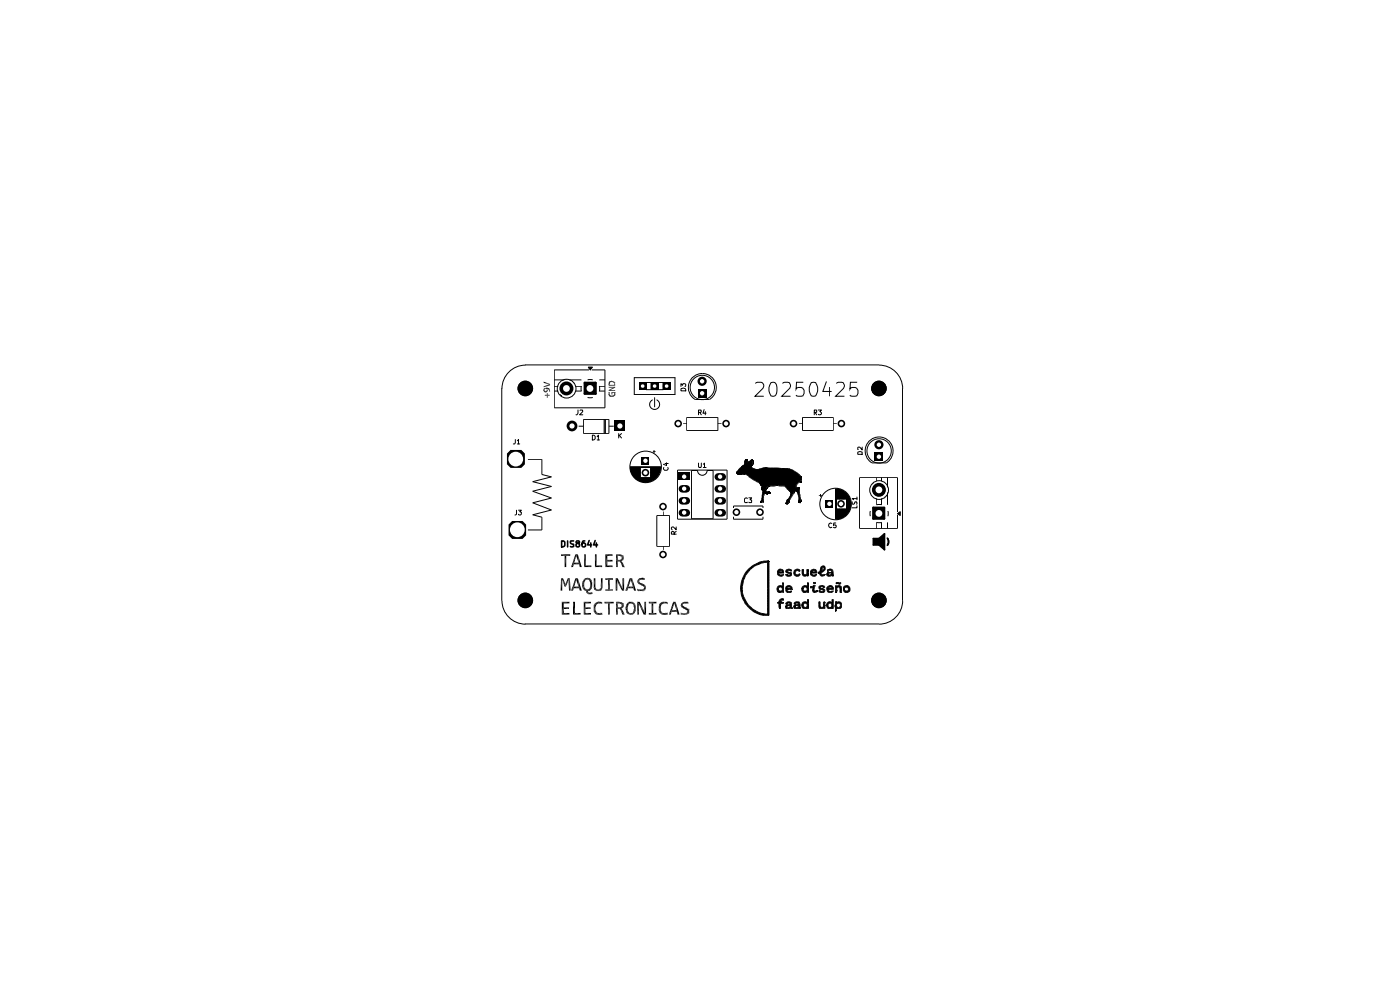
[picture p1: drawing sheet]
<svg xmlns="http://www.w3.org/2000/svg" width="297mm" height="210mm" viewBox="0 0 297 210" stroke-linecap="round" stroke-linejoin="round" font-family="sans-serif">
<g fill="none" stroke="#000" stroke-width=".21">
<path d="M111.4 77.4h75.1a5 5 0 0 1 5 5M111.5 77.4a5 5 0 0 0-5 5M124.8 77.9h.9l-.5 .6zM124.9 78.5h-7.3v8h10.7v-8h-2.8M125.2 78.5h.1M106.4 82.4v45M109.3 93.2v.7l-.1 .3h-.3M109.7 93.5l.3-.3v1M109.7 94.2h.6M112 97.4h3v3.2l2 .6-4 1 4 1-4 1 4 1.4-4 1.1 4 1.5-4 1 2 .5v2.7h-3M117.6 81.9h.8M117.6 83h.8"/>
<path d="M117.6 80.6h2.1M118.8 83.6h.1M119 83.9h.1M120.8 80.6h2.5M121.5 80.9v.1M121.7 81.2l-.1 .1M122.1 81.9h1.2M122.1 83h1.2M122.6 87v.7l-.4 .3M122.7 90.4h1.1M123 87.1l.5-.1 .1 .2-.6 .8h.6M123.3 81.9v1.1"/>
<path d="M123.8 89h5.4v2.9h-5.4zM124.7 84.3h1M124.7 80.6h1M125.7 92.3l.6 .3v.5l-.4 .2h-.2zM126.7 92.6l.2-.3v1M126.7 93.3h.5M127.1 81.9v1.1M127.1 81.9h1.2M127.1 83h1.2M127.1 80.6h1.2M128.2 89v2.9M128.3 89v2.9"/>
<path d="M128.4 89v2.9M129.2 90.4h1M131.3 92v.9M131.4 92.4l.4 .5M131.8 92l-.5 .5M133.7 99.2h6.5M133.7 99.1h6.5M133.7 99h6.5M133.8 99.3h2.1M133.8 99.5h2.1M133.8 99.4h2.1M133.8 99.6h2.1"/>
<path d="M133.8 99.7h2.1M133.8 99.8h2.1M133.8 100h2.1M133.8 99.9h2.1M134.6 80.1h8.6v3.6h-8.6zM137.1 81.1h3.6v1.6h-3.6zM138 99.3h2.2M138 99.5h2.1M138 99.4h2.2M138 99.6h2.1M138 100h2M138 99.9h2"/>
<path d="M138 99.7h2.1M138 99.8h2.1M138.1 81.1v1.6M138.4 84.8a1.06 1.06 0 0 0-.4 1.7 1.06 1.06 0 0 0 1.7 0 1.06 1.06 0 0 0-.4-1.7M138.5 95.8h.6M138.7 95.5v.7M138.9 84.3v2M140.8 99.2l-.1 .2 .3 .4h.5l.3-.4-.1-.2M141.1 98.3h.7M141.4 98.1v.6l-.7-.2M143.7 99.7h10.5v10.4h-10.5zM144.5 82.5a.59 .59 0 0 1 .6-.1 .59 .59 0 0 1 .4 .5h-1z"/>
<path d="M144.5 82v-.6l.3 .3 .1-.3h.4l.2 .2-.2 .4M144.9 89.9h.8M145.7 88.5h6.6v2.8h-6.6zM146.7 99.8h1.3a1.02 1.02 0 0 0 1 1 1.02 1.02 0 0 0 1-1h1.3v10.2h-4.6zM147.5 84.7a2.96 2.96 0 0 1-.8-4.4 2.96 2.96 0 0 1 4.5 0 2.96 2.96 0 0 1-.7 4.4h-3M148.2 87.5h.5v-.5h-.5v1M148.2 98.2l.1 1h.4l.1-1M148.4 87.5l.4 .5M149.2 98.5l.3-.3v1M149.2 99.2h.6M149.4 86.9l-.3 .8h.7M149.6 87.3v.7"/>
<path d="M152.3 89.9h.8M157.2 99.1h.1M157.2 99.1l-.9 1M157.3 99h.1M157.3 99l-.1 .1M157.4 99h.1M157.9 98.6h.1M158 98.6h.1M158 98.5h.1M158 98.3h.1M158 98.2h.1M158 98.1h.1"/>
<path d="M158 97.9h.1M158 98.6l-.4 .1-.3 .3M158 97.9l.1 .6M158 98.5v.1M158.1 98.5h.1M158.1 97.7h.1M158.1 97.6h.1M158.1 97.5h.1M158.1 97.5h.4M158.1 97.6l-.1 .3M158.1 97.5v.1M158.2 97.5h.1"/>
<path d="M158.3 97.5h.1M158.4 97.5h.1M158.5 97.5h.1M158.5 97.6h.1M158.5 97.5v.1M158.5 97.6l.1 .1M158.6 97.7h.1M158.6 97.8h.1M158.6 97.7v.6M158.6 97.9h.1M158.6 98h.1M158.6 98.1h.1"/>
<path d="M158.6 98.2h.1M158.6 98.3h.1M158.7 98.3h.1M158.8 98.2h.1M158.8 98.1h.1M158.8 98.2l-.1 .1M158.8 98.1v.1M159.2 97.7h.1M159.2 98.9h.1M159.2 99h.1M159.2 98.9l.1 .1M159.2 97.7l-.4 .4"/>
<path d="M159.2 98.9h.2M159.3 97.6h.1M159.3 98.9h.1M159.3 99h.1M159.3 97.6l-.1 .1M159.3 97.6h.3M159.3 99l.1 .1M159.4 97.6h.1M159.4 98.9h.1M159.4 99.1h.1M159.4 99.1l.9 .4h.7l1-.3 5.2 .2 .5 .1M159.5 97.6h.1"/>
<path d="M159.5 98.8h.1M159.6 97.6h.1M159.6 97.7h.1M159.6 98.7h.1M159.6 97.6v.1M159.7 97.7h.1M159.7 98.5h.1M159.7 98.6h.1M159.7 97.7v.1M159.7 98.5v.1M159.7 98.6l-.3 .3M159.7 97.8h.1"/>
<path d="M159.7 97.9h.1M159.7 98h.1M159.7 98.1h.1M159.7 98.2h.1M159.7 98.3h.1M159.7 98.4h.1M159.7 97.8v.6M159.7 98.4v.1M160.3 81.3l.4-.2h.7a.78 .78 0 0 1 .5 1.3l-1.7 1.7h1.8M162.3 99.2h.1M162.5 99.2h.1M163.6 81.2a.81 .81 0 0 1 1.1 .5 2.6 2.6 0 0 1-.3 2.3h-.8a2.38 2.38 0 0 1 0-2.8z"/>
<path d="M166 81.3a1.24 1.24 0 0 1 1.4-.1l.3 .5-.2 .7-1.7 1.7h1.9M167.4 99.5h.1M167.7 99.5h.1M167.7 99.5l1.2 .6 .9 .9M169.5 89.9h.7M170.2 88.5h6.6v2.8h-6.6zM170.4 81.1h-1.4l-.1 1.4 .4-.3h.7l.3 .2a1.18 1.18 0 0 1 0 1.6 1.24 1.24 0 0 1-1.4-.2M172.1 81.2h.9a2.38 2.38 0 0 1 0 2.8h-.9a2.38 2.38 0 0 1 0-2.8zM172.7 87.5h.5v-.4l-.5-.1v1M172.9 87.5l.3 .5M173.6 87h.7l-.4 .3 .4 .3-.1 .3h-.6M175.3 80.9l-.7 2.1h1.8"/>
<path d="M176 82.1v2M176.8 89.9h.7M177.4 81.3a1.24 1.24 0 0 1 1.5-.1l.2 .5-.1 .7-1.7 1.7h1.8M181.8 81.1h-1.4l-.1 1.4 .4-.3h.7l.4 .2a1.18 1.18 0 0 1 0 1.6 1.24 1.24 0 0 1-1.5-.2M182 95.9l.4-.1 .4 .1 .1 .5h-.9zM182.9 94.8v.6l-.5-.6-.4 .1 .1 .5M184.5 93.5a2.96 2.96 0 0 1 4.4 .4 2.96 2.96 0 0 1-.9 4.3h-3a2.96 2.96 0 0 1-.5-4.7zM191.5 82.4v45M109.6 108.2v.9l-.4 .1M110 108.2h.6l-.3 .4h.3v.5l-.2 .1-.4-.1M133.8 100.1h2.1M133.9 100.1h2"/>
<path d="M133.9 100.2h2M134 100.4h1.9M134 100.3h1.9M134 100.5h1.9M134.1 100.6h1.8M134.2 100.7h1.7M134.3 100.8h1.6M134.3 100.9h1.6M134.3 101h1.6M134.4 101.1h1.5M134.5 101.2h1.4M134.6 101.3h4.7"/>
<path d="M134.7 101.4h4.5M134.8 101.5h4.3M134.9 101.6h4.1M135 101.7h3.9M135.2 101.7h3.5M135.3 101.8h3.3M135.4 101.9h3M135.6 102h2.7M135.8 102.1h2.3M136 102.2h1.9M136.3 102.3h1.3M138 100.1h2"/>
<path d="M138 100.4h1.8M138 100.3h1.9M138 100.2h1.9M138 100.8h1.7M138 100.9h1.6M138 101h1.5M138 101.1h1.4M138 101.2h1.4M138 101.2h1.3M138 100.5h1.8M138 100.6h1.8M138 100.7h1.7"/>
<path d="M139.3 109.4h2.7v6.5h-2.7zM140.7 108.5v.9M140.7 115.9v.7M143 113.3l-.1-.5-.2-.1-.3 .2v.4h1M143.4 111.8v.6l-.5-.6h-.3l-.2 .1 .2 .5M143.4 112.7l-.4 .4M155.6 107.8v-.5h6.3v.5M155.6 109.6v.5h6.3v-.5M156.3 100.4h.1M156.3 100.3h.1M156.3 100.2h.1M156.3 100.1h.1"/>
<path d="M156.3 100.2v.1M156.3 100.4l.1 .1M156.3 100.1v.1M156.3 100.3v.1M156.4 100.5h.1M156.4 100.1h.1M156.4 100.6h.1M156.4 100.6h.2M156.4 100.5v.1M156.5 100.6h.1M156.6 100.6h.1M156.6 100.6l1.9 .1"/>
<path d="M158.5 100.7h.1M158.5 100.7l.5 .5 2 1.2M158.5 105.8l-.2-.2-.4 .3 .1 .6h.5M158.9 105.6h.5l-.3 .4 .3 .1v.4h-.5M161 102.4h.1M161 102.4l.2 .1M161.2 102.6h.1M161.2 102.5h.1M161.2 102.6l.1 .2M161.2 102.5v.1M161.3 102.8h.1M161.3 102.7h.1"/>
<path d="M161.4 106.6h.1M161.4 106.5h.1M161.4 106.4h.1M161.4 106.3h.1M161.4 102.8h.1M161.4 106.3v.3M161.4 102.8v.1M161.4 106.2h.1M161.4 102.9h.1M161.4 106.2v.1M161.4 102.9h.2M161.5 106.6h.1"/>
<path d="M161.5 106.2h.1M161.5 103.8h.1M161.5 103.7h.1M161.5 103.6h.1M161.5 103.5h.1M161.5 103.4h.1M161.5 102.9h.1M161.6 106.5h.1M161.6 106.1h.1M161.6 103.9h.1M161.6 103.8h.1M161.6 103.4h.1"/>
<path d="M161.6 103.3h.1M161.6 102.9h.1M161.6 103.4l-.1 .4M161.6 103.8l.1 .1M161.6 106.5l-.1 .1M161.6 102.9l.1 .1M161.7 106.5h.1M161.7 104h.1M161.7 103.9h.1M161.7 103.2h.1M161.7 103.1h.1M161.7 103h.1"/>
<path d="M161.7 103.2l-.1 .2M161.7 103.1v.1M161.7 103.9v.1M161.8 104.5h.1M161.8 104.1h.1M161.8 104h.1M161.8 103.1h.1M161.8 103h.1M161.8 104.5l-.3 1.7M161.8 103v.1M161.8 104v.1M161.9 106.5h.1"/>
<path d="M161.9 104.4h.1M161.9 104.3h.1M161.9 104.2h.1M161.9 104.1h.1M161.9 104.1l-.1 .4M161.9 106.1h.1M161.9 106.2h.1M161.9 106.3h.1M161.9 106.4h.1M162 105.3h.1M162 105.4h.1M162 105.5h.1"/>
<path d="M162.2 104.6h.1M162.2 104.6l-.3 1v.9h-.3M162.2 104.6h.2M162.3 104.6h.1M162.3 104.5h.1M162.3 104.5v.1M162.4 104.6h.1M162.4 104.6l.1 .1M162.5 103.9h.1M162.5 104h.1M162.5 104.1h.1M162.5 104.7h.1"/>
<path d="M162.5 103.9v.4h.6M162.5 104.7l.3 .1M162.6 103.7h.1M162.6 103.8h.1M162.6 104.8h.1M162.6 103.8l-.1 .1M162.7 103.5h.1M162.7 103.6h.1M162.7 104.8h.1M162.7 103.6l-.1 .2M162.8 103.4h.1M162.8 104.8h.1"/>
<path d="M162.8 103.4l-.1 .2M162.9 103.4h.1M162.9 104.7h.1M163 103.3h.1M163 104.3h.1M163 104.7h.1M163 103.3l-.1 .1M163 118.9h.1M163 103.2h.1M163 104.6h.1M163 104.6v.1M163 104.7l-.2 .1"/>
<path d="M163 103.2h.2M163 103.2v.1M163.1 119.1h.1M163.1 103.2h.1M163.1 104.3h.1M163.1 104.4h.1M163.1 104.6h.1M163.1 104.3v.1M163.1 104.4h.2M163.2 103.2h.1M163.2 104.4h.1M163.2 104.6h.1"/>
<path d="M163.3 103.1h.1M163.3 104.4h.1M163.3 104.6h.1M163.3 103.1h3.2l.9 .9M163.3 103.1l-.1 .1M163.3 104.4l.2 .2h-.5M163.4 104.5h.1M163.4 104.6h.1M163.5 103.1h.1M163.5 104.5h.1M164.6 103h.1M164.7 103h.1"/>
<path d="M164.8 103h.1M164.9 103h.1M166.7 106.8h.1M166.7 106.7h.1M166.8 106.8h.1M166.8 106.7h.1M166.8 106.6h.1M166.8 106.6v.1M166.8 106.7l-.1 .1M166.8 106.8l.1 .1M166.9 106.9h.1M166.9 106.5h.1"/>
<path d="M166.9 106.4h.1M166.9 106.4l-.1 .2M166.9 106.3h.1M166.9 106.2h.1M166.9 106.1h.1M166.9 106.1v.3M167 106.8h.1M167 106.1h.1M167 106h.1M167 106v.1M167 106.8l-.1 .1M167.1 106.8h.1"/>
<path d="M167.1 106h.1M167.1 105.9h.1M167.1 105.9v.1M167.2 106.7h.1M167.2 105.9h.1M167.2 106.7l-.2 .1M167.4 106.6h.1M167.4 104h.1M167.4 106.6l-.2 .1M167.4 104l.1 .2M167.4 106.4h.1M167.4 104.1h.1"/>
<path d="M167.5 106.1h.1M167.5 106.2h.1M167.5 106.3h.1M167.5 104.2h.1M167.5 106.3l-.1 .3M167.6 104.3h.1M167.6 104.2h.1M167.6 104.3l.2 .2M167.6 104.2v.1M167.7 105.1h.1M167.7 105h.1M167.7 104.5h.1"/>
<path d="M167.7 104.4h.1M167.7 105.1l-.5 .8M167.8 104.8h.1M167.8 104.7h.1M167.8 104.6h.1M167.8 104.5h.1M167.8 104.5l-.1 .6M168.4 104.1h.1M168.4 104.2h.1M168.4 104.1v.1M168.4 104.1l.5 .1M168.5 104.1h.1"/>
<path d="M168.5 104.2h.1M168.5 104.3h.1M168.5 104.4h.1M168.5 104.5h.1M168.5 104.5l-.9 1.3-.1 .5M168.5 104.2v.3M168.8 104.2h.1M168.9 103.3h.1M168.9 104.2h.1M168.9 104.2l.1 .1M169 102.9h.1M169 104.3h.1"/>
<path d="M169.1 104.4h.1M169.1 104.3h.1M169.1 104.3v.1M169.1 103.4h.1M169.1 104.5h.1M169.1 104.4v.1M169.2 103.5h.1M169.2 104.5h.1M169.2 104.5l.3 1-.1 .7M169.2 103.5h.4M169.3 103.5h.1M169.4 103.5h.1"/>
<path d="M169.4 106.6h.1M169.4 106.5h.1M169.4 106.4h.1M169.4 106.3h.1M169.4 106.2h.1M169.4 106.2v.4M169.4 106.6h.2M169.5 103.5h.1M169.5 106.6h.1M169.5 106.2h.1M169.5 106.1h.1M169.5 106h.1"/>
<path d="M169.5 105.9h.1M169.6 103.5h.1M169.6 103.6h.1M169.6 103.7h.1M169.6 106.6h.1M169.6 103.7l.2 2.2M169.6 103.5v.2M169.7 102.3h.1M169.8 101h.1M169.8 102.3h.1M169.8 105.9h.1M169.8 106.3h.1"/>
<path d="M169.8 106.4h.1M169.8 106.5h.1M169.8 101l.1 .1M169.8 106.3v.4l-.2-.1M169.8 105.9l.1 .4M169.9 101.1h.1M169.9 101.2h.1M169.9 102.1h.1M169.9 102.2h.1M169.9 102.3h.1M169.9 106.1h.1M169.9 106.2h.1"/>
<path d="M169.9 106.3h.1M169.9 101.2v1.1M169.9 102.3h-.5l-.5 .7v.4l.3 .1M169.9 101.1v.1M170 101.3h.1M170 101.5h.1M170 101.6h.1M170 101.7h.1M170 101.8h.1M173.7 105h.7M174.1 104.8v.6M176.5 111a.47 .47 0 0 0-.7 .4 .47 .47 0 0 0 .7 .5"/>
<path d="M177.3 103.7v6.4M177.3 110.9h-.4l-.1 .5h.5l.1 .4-.2 .1h-.4M177.4 103.7v6.4M177.5 103.7v2.2M177.5 107.9v2.2M177.6 103.7v2.2M177.6 107.9v2.2M177.7 103.7v2.2M177.7 107.9v2.2M177.8 103.7v2.2M177.8 107.9v2.2M177.9 103.8v2.1"/>
<path d="M177.9 107.9v2.2M177.9 107.9v2.1M178 103.8v2.1M178 107.9v2.1M178.1 103.8v2.1M178.1 107.9v2.1M178.2 103.9v2M178.2 107.9v2.1M178.3 103.9v2M178.3 107.9v2.1M178.4 103.9v2M178.4 107.9v2.1"/>
<path d="M178.5 103.9v2M178.5 107.9v2.1M178.5 107.9v2M178.6 103.9v2M178.6 107.9v2M178.7 104v1.9M178.7 107.9v1.9M178.8 104v1.9M178.8 107.9v1.9M178.9 104.1v1.8M178.9 107.9v1.8M179 104.2v1.7"/>
<path d="M179 107.9v1.8M179 107.9v1.7M179.1 104.3v1.6M179.1 107.9v1.6M179.2 104.4v1.5M179.2 107.9v1.6M179.3 104.4v1.5M179.3 107.9v1.6M179.4 104.5v1.4M179.4 107.9v1.5M179.5 104.5v1.4M179.5 107.9v1.4"/>
<path d="M179.6 104.6v4.6M179.6 104.7v4.4M179.7 104.8v4.2M179.8 105v3.9M179.9 105v3.8M180 105.1v3.6M180.1 105.3v3.3M180.1 105.4v3M180.2 105.6v2.7M180.3 105.9v2.1M180.4 106.2v1.6M180.5 106.5v.8"/>
<path d="M180.8 106.4l.1 .6 .4-.2 .1-.4h.3v.6M181.8 107.3v.4h-1M181.8 105.8h-1l.2 .2M181.8 105.4v.6M184.6 108.4v1.1M185 102.7h.1M185.2 102.4l.1 .1M185.9 110.8h1.1M186 107.1h1M186 101.3v.8M186 105.7v1.4M186 110.8v1.3"/>
<path d="M187 101.3v.8M187 105.7v1.4M187 110.8v1.3M187.7 105.4h.1M187.9 105.1h.1M188.3 101.3v2.1M188.3 104.5v2.6M188.3 110.8v1.3M188.4 108.4v1.1M190.4 108.9h.1M190.4 108.6v-7.3h-8v10.8h8v-2.9M190.4 108.9l.6-.4v.9z"/>
<path d="M106.5 127.4a5 5 0 0 0 5 5M127.8 122.7v2.1M134.6 127.9v2.1M157.1 124.7h.4M157.5 125.9h.1M157.5 125.9a6 6 0 0 1 2.5-5.8l1.5-.7 1.3-.1v11M157.5 125.9a5.6 5.6 0 0 0 5.3 4.4M158.9 120.6a5.4 5.4 0 0 1 3.8-1.6h.4v11.5a5.8 5.8 0 0 1-5.5-3.5 5.8 5.8 0 0 1 1.3-6.4zM162.7 130.3h.1M162.8 130.3h.1M162.8 130.2h.1M164.8 124.9h.4"/>
<path d="M164.9 121.3h1.1M165.2 121.3h.1M165.2 124.7l.6-.2 .2 .4-.1 .3-.1 .2h-.5zM165.2 125.7h.1M165.2 121.1h.1M165.2 120.8h.1M165.2 120.8h.8l.3 .3v.5M165.2 121.1v.2M165.2 120.8l-.3 .4v.5a.7 .7 0 0 0 .6 .5 .7 .7 0 0 0 .7-.3h-.8M165.2 121.1l.5-.1 .3 .2M165.3 129.1h.1M165.3 125.4h.1"/>
<path d="M165.4 121.9h.1M165.6 127.7h.1M165.6 121.3h.1M165.6 127.7h.7l-.1 .2M165.7 127.7h.1M165.8 124.3h.1M165.8 124.3a.78 .78 0 0 0-1 .4 .78 .78 0 0 0 .4 1M165.8 124.3l.1 .1M165.9 124.4h.1M166 125.5h.1M166 123.7h.1M166 121.3h.1"/>
<path d="M166 121.2h.1M166 123.7h.3v2l-.3-.1v-.1l-.3 .2h-.5M166 121.2v.1M166 123.7l-.1 .7M166.1 121.9h.1M166.2 127.9h.1M166.2 123.7h.1M166.2 127.9l-.6 .1v1.1h-.3M166.3 127.1h.1M166.3 121.5h.1M166.3 121.6h.1M166.3 127.1l-.2-.1a.74 .74 0 0 0-.9 .7h-.3v.2l.3 .1 .1 1.1"/>
<path d="M166.3 127.1v.2h-.5l-.2 .1v.3M166.3 121.6h-1.1l.2 .3M166.6 128.7l.3 .4M166.6 128.7h.3M166.7 124.8h.1M166.7 128h.1M166.7 121.8h.1M166.7 128l.2 .2M166.7 124.8h1.1l-.3-.3h-.4l-.2 .3M166.7 121.8h.2M166.9 129.1h.1M166.9 128.3h.1"/>
<path d="M166.9 128.2h.1M166.9 128.3l-.3 .4M166.9 124.8h.1M166.9 127.7h.1M166.9 121.8h.1M166.9 121.5h.1M166.9 127.7h.8M166.9 121.5l.8 .2-.2 .3-.5-.1M166.9 127.7l-.2 .3M166.9 121.8l.1 .1M167 128h.1M167 121.1h.1"/>
<path d="M167 121.9h.1M167 128l-.1 .2M167.1 125.7h.1M167.1 127.9h.1M167.1 127.9h.4l.1 .3M167.1 127.9l-.1 .1M167.2 128.5h.1M167.2 128.5l-.3 .1v.2l.3 .1 .2-.1M167.2 128.5h.4l-.2 .3M167.4 128.8h.1M167.5 121.1h.1M167.5 121.1h.5a.61 .61 0 0 0-.8-.4 .61 .61 0 0 0-.4 .7l.1 .1"/>
<path d="M167.5 121.1h-.5v.2l.7 .1 .3 .2M167.6 128.9h.1M167.6 128.2h.1M167.6 121.9h.1M167.6 128.9l-.2 .2h-.5M167.6 128.2l-.7 .1M167.7 127.7h.1M167.7 128.9h.1M167.7 127.7l.3 .3v.8M167.7 128.9l.1 .2h.2M167.9 125.4h.1M167.9 121.6h.1"/>
<path d="M167.9 125.4l.1 .1-.4 .2h-.5M168 128.8h.1M168 129.1h.1M168 121.6h.1M168 121.8h.1M168 128.8v.1M168 121.6v.4l-.5 .2h-.5l-.3-.4M168 125h.1M168 128.9h.1M168 125h-1.1l.4 .5 .6-.1M168 125a.71 .71 0 0 0-.4-.8 .71 .71 0 0 0-.9 .4v.7l.4 .4M168 128.9v.2"/>
<path d="M168.4 128.7h.3M168.5 128.1h.1M168.5 128.1v-.2a.86 .86 0 0 1 1.2-.1l.1 1.3-.3-.1M168.5 128.1l.1 .1 .3-.3h.3l.2 .3M168.6 128.3h.1M168.6 128.3l-.2 .3 .1 .5 1-.1M168.7 128.8h.1M168.7 128.6h.1M168.7 128.1h.1M168.7 128.6l.7-.1-.3 .4-.4-.1M168.7 128.6v.2M169.3 129h.1"/>
<path d="M169.4 128.2h.1M169.4 128.2l-.8 .1M169.5 129h.1M169.6 121.7h.1M169.6 121.7l.1 .1M169.7 121.1h.1M169.7 121.8h.1M169.7 121.1v-.2l-.5-.2-.7 .3a.81 .81 0 0 0 .4 1.2h.5l.3-.2v-.2M169.7 121.1h-.7l-.3 .1 .1 .6 .3 .2 .5-.3M169.7 128.8h.1M170.1 124.9h.1M170.1 124.9l.1 .5 .3 .3"/>
<path d="M170.1 128.3h.3M170.1 124.9h.3M170.4 124.9h.1M170.4 124.7l.6-.2 .3 .4-.1 .3-.2 .2h-.4l-.2-.2zM170.5 129.1h.1M170.5 121.7h.1M170.5 122.2h.1M170.5 125.7h.1M170.5 129.1h.5M170.5 121.7v-.9h-.3v1.2l.5 .2 .5-.1M170.5 121.7l.1 .2h.4l.2-.2M171 129.1h.1"/>
<path d="M171.1 124.3h.1M171.1 124.3a.72 .72 0 0 0-1 .6M171.2 128.2h.1M171.2 127.7h.1M171.2 121.7h.1M171.2 127.7a.74 .74 0 0 0-1 .1 .85 .85 0 0 0 .3 1.3M171.2 127.7l.1-.6h.2v2h-.2v-.3l-.3 .3M171.2 121.7v-.9h.3v1.4h-.3v-.2M171.2 127.7v.1M171.3 129h.1M171.3 127.5h.1M171.3 122.2h.1"/>
<path d="M171.3 125.5h.1M171.3 123.7h.1M171.3 123.7h.2v2l-.2-.1v-.1l-.4 .2h-.4M171.3 123.7v.7l-.2-.1M171.4 123.7h.1M171.9 124.7h.1M171.9 124.4h.1M171.9 124.7h.5M171.9 121.3l1.1-.1-.4-.2-.4 .3M171.9 124.4v.3M172 124.4h.1M172.2 121.6h.1"/>
<path d="M172.2 121.3h.1M172.2 121.6h1.1a.7 .7 0 0 0-.5-.9 .7 .7 0 0 0-.9 .5l.1 .8a.78 .78 0 0 0 1.2 0l-.1-.1M172.2 121.6l.2 .3M172.3 121.3h.1M172.4 121.9h.1M172.4 125.3h.1M172.4 121.9h.6M172.4 125.3l.1 .3h.2M172.4 124.7h.1M172.4 124.7v.6M172.5 124.3h.1M172.6 123.5h.1"/>
<path d="M172.6 123.5v.3l.4-.1-.1-.2M172.6 123.5h.3M172.7 125.6h.1M172.9 124.3h.1M172.9 123.5h.1M172.9 123.8h.1M172.9 124.3l-.2 1h.5M172.9 124.3l-.3-.1-.2 .2h-.5M173 121.9h.1M173 121.1h.1M173.1 121.9h.1M173.2 125.3h.1"/>
<path d="M173.3 125.3h.1M173.3 125.3l.1 .1M173.4 125.4h.1M173.4 125.5h.1M173.4 125.5l-.5 .2-.2-.1M173.4 125.4v.1M173.5 121.6h.1M173.6 121.6h.1M173.7 125.3h.1M173.7 127.7h.3v.8l.2 .3h.4v-.8l.1-.3h.3v1.4h-.3v-.3l-.2 .3-.7-.1zM173.8 121.6h.1M173.8 121.6h-.2"/>
<path d="M173.9 127.7h.1M173.9 121.6h.1M173.9 121.6a.59 .59 0 0 0 .3 .6 .59 .59 0 0 0 .7-.1M174 121.1h.1M174 121.1h.3M174.1 124.8h.1M174.1 125.4h.1M174.1 120.8h.1M174.1 124.8l.3 .1M174.1 120.8l-.1 .4-.5 .4M174.1 120.8l.1-.6 .6-.2a.83 .83 0 0 1 .1 .9 .83 .83 0 0 1-.7 .5l.1 .5h.7M174.3 121.4h.1"/>
<path d="M174.3 121.1h.1M174.4 124.9h.1M174.4 120.7h.1M174.4 124.9a.44 .44 0 0 1 .6 .2 .44 .44 0 0 1-.4 .6h-.5l-.4-.4M174.4 120.7l-.1 .4M174.6 128.7h.1M174.6 128.2h.1M174.6 124.6h.1M174.6 120.3h.1M174.6 124.6h.4a.67 .67 0 0 0-.7-.4 .67 .67 0 0 0-.6 .5l.1 .2 .9 .3-.1 .3-.9-.2M174.6 124.6l-.4-.2-.1 .1v.3M174.6 120.3l.2 .3-.5 .5"/>
<path d="M174.6 120.3l-.2 .2v.2M174.7 129h.1M174.7 127.7h.1M174.9 120.1h.1M174.9 122.1h.1M175 127.7h.1M175 128.4h.1M175 121.9h.1M175 121.9l-.1 .2M175.3 128.3h.4M175.4 124.8h.1M175.4 121.8h.1"/>
<path d="M175.4 124.8h1.1M175.4 121.8h.3M175.5 121.6h.1M175.5 121.6v.6h.7M175.6 121.2h.1M175.7 124.8h.1M175.7 128.2a.47 .47 0 0 1 .7-.1 .47 .47 0 0 1-.1 .7h-.6zM175.7 125.1h.1M175.7 129.1h.1M175.7 121.9h.1M175.7 121.7h.1M175.7 121.1h.1"/>
<path d="M175.7 129.1l-.4-.6a.77 .77 0 0 1 .4-.8 .77 .77 0 0 1 .8 0v-.6h.3v2h-.3v-.3l-.2 .3M175.7 129.1h.6M175.7 124.8l.3-.3h.3l.2 .3M175.7 121.1l-.2 .1a.64 .64 0 0 1 .7-.5 .64 .64 0 0 1 .6 .6v.7M175.7 121.1l.5-.1 .2 .1v.3h-.7l-.2 .2M175.7 121.6h.7l-.2 .4h-.4zM176.1 128.8h.1M176.1 124.8h.1M176.2 122.2h.1M176.3 129.1h.1M176.3 128.8h.1M176.4 127.7h.1"/>
<path d="M176.4 124.8h.1M176.4 122.1h.1M176.4 122h.1M176.4 122.1l.2 .1 .2-.1M176.4 122l-.2 .2M176.4 122v.1M176.4 127.7v.1M176.5 129h.1M176.5 128.4h.1M176.5 127.5h.1M176.5 124.8h.1M176.7 125.4h.1"/>
<path d="M176.8 124.7h.1M176.8 122h.1M176.8 124.7v.3h-1.1v.3l.3 .2 .7-.1M176.8 124.7l-.2-.3-.3-.2-.9 .4 .2 .9 .8 .2 .3-.3M176.8 122v.1M176.8 122.1h.1M177.2 129.6h.1M177.2 125.6h.1M177.2 128.3v-.6h.2v.2a.63 .63 0 0 1 1.1 .1v.8M177.2 128.3h.2M177.2 128.3v1.3M177.3 127.7h.1"/>
<path d="M177.3 124.3h.1M177.4 127.7h.1M177.4 123.8h.1M177.4 125.7h.1M177.4 124.3h.1M177.4 128.2a.49 .49 0 0 1 .8-.1 .49 .49 0 0 1-.1 .7h-.4l-.3-.3zM177.4 124.3h-.2v1.3M177.4 124.3l.1 .2M177.5 123.8h.1M177.5 125.2h.1M177.6 124.5h.1M177.6 124.5l-.1 1.1h-.3"/>
<path d="M177.6 124.5h.3l.2 .2M177.7 128.8h.1M177.7 123.5h.1M177.7 124.3h.1M177.7 124.3l.3-.1 .5 .3M177.7 124.3l-.2 .1M177.9 123.6h.1M177.9 123.6h.5v.2l-.2 .1-.4-.1-.1-.1-.2 .1M177.9 123.6l-.4-.1-.1 .3M178.1 123.7h.1M178.1 124.7h.1M178.4 125.7h.1"/>
<path d="M178.5 124.5h.1M178.5 124.5v1.2h-.3l-.1-1M178.5 128.8h.1M178.5 125.1h.1M178.5 128.8l-.2 .3h-.7l-.2-.2v.7h-.2M178.9 124.9h.1M178.9 124.9h.3M179.4 125.7h.1M179.6 124.5h.1M179.6 124.5l-.4 .2v.5l.6 .2 .3-.5M179.6 124.5l.5 .4M180.1 124.9h.1"/>
<path d="M180.2 125.4h.1M191.5 127.4a5 5 0 0 1-5 5h-75.1"/>
<circle cx="120.2" cy="82.4" r="1.99"/>
<circle cx="137" cy="99" r="3.3"/>
<circle cx="149" cy="82.2" r="2.58"/>
<circle cx="186.5" cy="95.7" r="2.58"/>
<circle cx="177.3" cy="106.9" r="3.3"/>
<circle cx="186.5" cy="103.9" r="1.99"/>
<circle cx="170.8" cy="128.4" r=".46"/>
<circle cx="179.6" cy="125" r=".77"/>
</g>
<g fill="#000">
<path d="M124.8 77.9h.9l-.5 .6zM115.3 82.5l.1-.1zM115.3 82.7l.1 .1zM115.5 82.3l-.2 .3zM115.5 82.3l-.2 .4zM115.3 81l1.4 .5-1.4-.3zM115.3 82l1.2-.4zM115.3 82.9l.1 .1zM115.3 82.7h.1zM115.5 82.3l-.1 .1zM115.3 82.7l.1 .3zM115.4 82.8v.2z"/>
<path d="M115.5 82.6l-.2 .1zM115.4 83.1l.2 .1zM115.4 83l.2 .2zM115.5 82.3v.3zM115.5 82.3l.2 .2zM115.8 82.3l.2-.1zM115.8 82.3h.5zM115.4 83l.4 .2zM115.4 83l.1-.1 .3 .3zM115.5 82.9l.3 .3zM115.6 83l.2 .2zM115.5 82.3l.3 .2z"/>
<path d="M115.7 83l.1 .2zM115.8 83v.2zM115.5 82.3l.4 .2zM115.5 82.3h.8l-.4 .2zM115.9 82.5l.4-.2zM116 83.4h.2v.4zM115.6 83.8l.4 .1h-.4zM116 83.4l.2 .4h-.2zM115.6 83.8h.4v.1zM116 83.8h.2v.1zM116 82.2l.2 .1zM116 82.5l.1 .1z"/>
<path d="M116 83.1l-.1 .1zM116 82.2l.3 .1zM116 82.5l.1 .2zM115.8 83.2l.2-.1zM116 82.5l.1 .4zM115.9 82.5l.1 .1zM116.1 82.7l.1 .1zM116.1 83l-.1 .1zM116.1 82.7v.2zM116.1 82.9l-.1 .2zM115.8 83.2l.3-.3zM115.8 83l.3-.1-.3 .3z"/>
<path d="M115.8 83l.3-.1zM115.9 82.9h.2zM116 82.8l.1 .1zM116.2 83.8h.4v.1zM116.2 83.9v.4h-.2zM116.2 83.8l.4 .1h-.4zM116 83.9h.2l-.2 .4zM116 83.8l.2 .1h-.2zM116.3 82.3l.1 .1zM116.3 82.3l.2 .2zM116.3 82.3l.3 .4zM116.3 82.3l.3 .4h-.2z"/>
<path d="M116.3 82.3l.1 .4zM116.3 82.3l.1 .3zM116.3 82.3l-.1 .2zM116.3 82.3l-.2 .2zM116 82.5l.3-.2zM116.4 82.4l.1 .1zM116.5 82.5l.1 .1zM116.5 82.5l.1 .2zM115.3 81.2l1.2 .4zM115.3 81.2l1.4 .3-.2 .1zM116.6 82.8l.1 .2zM116.6 82.7l.1 .3z"/>
<path d="M116.6 82.7l.1 .3h-.2zM116.6 82.7l-.1 .3zM116.6 82.7l-.1 .2zM116.4 82.7h.2l-.1 .1zM116.4 82.7h.2zM116.5 83l.2 .1zM115.3 82l1.4-.3-1.4 .4zM115.3 82l1.2-.4 .2 .1zM116.5 81.6l.2-.1v.2zM129.1 83.2h.3zM129.1 83.2h.2zM129.1 83.2l.2 .1z"/>
<path d="M129.1 83.2l.2 .1-.2 .5zM129.3 83.3l-.2 .5zM129.3 83.4l-.2 .4zM129.3 83.5l-.2 .3zM129.1 83.8l.2-.2zM129.1 83.8l.2-.1zM129.1 82.7l.8-.4-.8 .6zM129.2 81l-.1 .2zM129.2 81l-.1 .4zM129.2 81l-.1 .6zM129.1 83.8h.1zM129.3 81h-.1z"/>
<path d="M129.4 80.9l-.2 .1zM129.4 80.9l.3-.1-.5 .2zM129.2 83.8l.1 .2zM129.1 83.8l.2 .2zM129.4 80.9l-.1 .1zM129.1 81.6l.2-.1v.1zM129.3 81.4l-.2 .2zM129.3 81.3l-.2 .3zM129.3 81.2l-.2 .4zM129.4 82.7l1.1 .2zM129.1 82.9l.3-.2 1.1 .2zM129.1 82.9l.8-.6z"/>
<path d="M129.4 80.9l.3-.1zM129.2 81l.2 .2-.3 .4zM129.2 81l.2 .2zM129.2 81l.2 .1zM129.4 84l.1 .1zM129.3 84l.2 .1zM129.1 83.8l.4 .3zM129.1 83.8l.2-.1 .2 .4zM129.3 83.7l.2 .4zM129.3 83.8l.2 .3zM129.4 83.8l.1 .3zM129.5 83.8v.3z"/>
<path d="M129.6 83.9l-.1 .2zM129.1 82.1l.4 .1h-.4zM129.2 81h.3zM129.6 80.9l.1-.1zM129.5 84.1l.1 .1zM129.4 82.7l.5-.4zM129.7 83.2h.7zM129.7 83.2l.8 .1zM129.7 80.8l.3 .1zM129.7 80.8l.5 .2zM129.7 80.8l.5 .2 .2 .3zM129.7 80.8l.7 .5z"/>
<path d="M129.7 80.8l.5 .3zM129.7 80.8l.4 .2zM129.7 80.8l.3 .2zM129.7 80.8l.2 .2zM129.7 80.8l.1 .2zM129.2 81l.5-.2v.2zM129.5 84.1l.3 .1zM129.8 83.9l.3 .2zM129.8 80.8l.2 .1zM129.9 83.3v.4h-.2zM129.7 83.2l.2 .1-.2 .4zM129.9 83.9l.2 .2z"/>
<path d="M129.9 82.3l.3-.1-.6 .5zM130 83.9l.1 .2zM130 80.9l.2 .1zM130 84.2l.1-.1zM129.8 84.2l.3-.1zM129.5 84.1h.6zM130.1 83.9l.4-.1zM130.1 83.9l.4-.1-.4 .3zM129.6 83.9l.5 .2h-.6zM129.6 83.9l.5 .2zM129.7 83.9l.4 .2zM130.1 82.7h.4v.2z"/>
<path d="M130.1 80.9l.1 .1zM130.2 83.8h.3zM130.2 81h.1zM130.2 81l.2 .3zM129.1 82.1l1.1 .1h-.7zM129.1 82.1h1.4l-.3 .1zM129.6 82.7l.9-.6zM130.2 84.1l.1-.1zM130.1 84.1l.2-.1zM129.7 83.2l.6 .1h-.4zM130.3 83.3h.2zM130.3 83.4l.2-.1z"/>
<path d="M130.5 83.3l-.2 .2zM130.5 83.3l-.2 .3zM130.5 83.3l-.2 .4zM130.5 83.3l-.2 .5zM130.5 83.3v.5h-.2zM130.3 81l.1 .1zM130.3 81l.1 .3zM130.4 83.2l.1 .1zM130.3 83.9l.1-.1zM130.4 81.3l.1 .2zM130.4 81.3l.1 .5zM130.4 81.3l.1 .5-.2-.2z"/>
<path d="M130.4 81.3l-.1 .3zM130.4 81.3l-.1 .2zM130.2 81.2l.2 .1zM130.2 81.1l.2 .2zM130.5 83.8h-.1zM130.4 83.8h.1l-.2 .2zM130.1 84.1l.4-.3zM129.6 82.7l.9-.6v.1zM129.1 81.6l1.4 .2h-1.4zM129.1 81.6l1.4 .2zM129.3 81.6h1l.2 .2zM119 117.6h2v.3z"/>
<path d="M119 117.6l2 .3h-.9zM119 117.6l.8 .3h-.8zM119 117.6l1.1 .3zM121.7 119.7l-.1 .6h-.5zM121.8 119.4l-.1 .3-.6 .6zM122.2 117.9l-.4 1.5h-.3zM122.1 117.6l.1 .3-.7 1.5zM122.1 117.6h.5l-.4 .3zM122.6 117.6l.8 2.7h-.4zM122.2 117.9l.4-.3 .1 1.8zM121.8 119.4l1 .3h-1.1zM121.8 119.4h.9l.1 .3z"/>
<path d="M124.3 120h1.2v.3zM124.3 120l1.2 .3h-1.6zM126.6 120h1.1v.3zM126.6 120l1.1 .3h-1.5zM128.4 117.6h1.5v.3zM128.4 117.6l1.5 .3h-1.1zM128.8 118.8h1.1v.3zM128.8 120h1.1v.3zM128.8 118.8l1.1 .3h-1.1zM128.4 120.3l.4-.3 1.1 .3zM128.8 119.1v.9l-.4 .3zM128.8 118.8l-.4 1.5z"/>
<path d="M130.7 117.6l1.1 .1zM130.7 117.9h.3l-.3 .9zM130.7 117.6l1.1 .1 .4 .2zM131 117.9v.9h-.3zM131 119.1v1.2h-.3zM130.7 117.6l.3 .3h-.3zM130.7 118.8l.3 .3-.3 1.2zM130.7 118.8l.5 .3zM130.7 117.6l.7 .3h-.4zM130.7 118.8l.7 .3zM130.7 118.8h.3l.4 .3zM130.7 117.6l.8 .3z"/>
<path d="M131 118.8l.5 .3zM131 118.8h.4l.1 .3zM131.6 117.6l.2 .1zM130.7 117.6l.9 .4zM130.7 117.6l1.5 .3-.6 .1zM131.4 118.8l.2 .5zM131.4 118.8h.2v.5zM131.6 118.8v.5zM131.6 118.8l.1-.1-.1 .6zM131.7 118.7l-.1 .6zM131.8 118.7l.1-.1-.3 .7zM131.7 119l.2 .1z"/>
<path d="M131.7 119l.4 .4zM131.7 119l.4 .4h-.4zM131.7 119v.4zM131.7 119l-.1 .3zM131.8 117.7l.3 .1zM131.8 117.7l.4 .2zM131.6 118l.6-.1zM131.8 118l.4-.1zM131.9 119.1l.2 .3zM131.8 118.1l.4-.2-.3 .3zM131.9 118.2l.3-.3-.3 .4zM132.2 117.9l-.3 .5z"/>
<path d="M132.2 117.9l-.3 .6zM132.2 117.9l-.6 1.4zM131.9 118.5l-.3 .8zM132.1 117.8l.1 .1zM131.8 118.9h.3zM132.1 119.4l.4 .9zM131.8 118.9h.3l-.4 .1zM131.7 119.4h.4l.4 .9zM132.2 117.9l.1 .3zM132.1 118.9l.1-.2zM132.2 117.9l.1 .5zM132.2 117.9l.1 .5-.2 .5z"/>
<path d="M132.2 117.9l-.1 1-.4 .1zM132.2 118.5l.1-.1-.1 .3zM132.3 118.4l-.2 .5zM190.4 108.9l.6-.4v.9zM119 122.7h.4l.5 1zM119.2 127.7h1.6v.3zM119.2 127.7l1.6 .3h-1.2zM119 122.7l.9 1zM119.6 128.8h1.1v.4zM119.6 130h1.2v.4zM119.6 128.8l1.1 .4h-1.1zM119.2 130.4l.4-.4 1.2 .4z"/>
<path d="M119.6 129.2v.8l-.4 .4zM119.6 128.8l-.4 1.6zM120.5 122.7l-.5 1.3zM120.5 122.7l.1 .3-.6 1zM120.6 123l-.6 1.4v-.4zM119.4 123.4l.6 1h-.2zM119.3 123l.7 1.4zM119.3 123l.6 .7 .1 .7zM119.9 123.7l.1 .7zM120.5 122.7h.4l-.3 .3zM120.6 123l-.6 1.4zM120.9 122.7l-.3 .9v-.6z"/>
<path d="M121.5 119.4h.3l-.7 .9zM121.5 124.4h.3l-.7 .9zM121.1 125.3l.6-.5-.1 .5zM121.8 124.4l-.1 .4-.6 .5zM122 130h1.2v.4zM121.6 130.4l.4-.4 1.2 .4zM122.2 123l-.4 1.4h-.3zM122.1 122.7l.1 .3-.7 1.4zM122.1 122.7h.5l-.4 .3zM122.6 122.7l.8 2.6h-.4zM122.2 123l.4-.3 .1 1.7zM121.8 124.4l1 .4h-1.1z"/>
<path d="M121.8 124.4h.9l.1 .4zM123.5 123.9h.4v.2zM123.6 123.8l-.1 .1zM123.5 123.9l.4 .2h-.4zM123.6 123.4l-.1 .5zM123.8 123l-.3 .9zM123.5 124.1l.1 .3zM123.7 123.3l-.1 .1zM123.5 124.1l.1 .6zM123.8 123l-.2 .4zM123.5 124.1h.4l-.3 .6zM123.9 124.1l-.3 .6z"/>
<path d="M123.9 124.3l-.3 .4zM123.6 124.7l.3-.3 .1 .1zM123.6 124.7l.4-.2v.2zM123.8 123l-.1 .3zM123.6 124.7l.2 .2zM123.8 122.9l.1-.1zM123.9 122.8l.3-.1-.4 .3zM123.8 123l.4-.3h.8zM123.8 127.7h1.6v.3zM123.8 127.7l1.6 .3h-1.2zM123.8 124.9l.1 .2zM123.5 123.9l.4-.1z"/>
<path d="M123.9 122.8l.3-.1zM123.6 124.7l.3 .4zM123.5 123.9l.4-.3v.2zM123.5 123.9l.4-.4zM124 123.4l-.5 .5zM123.9 125.1l.2 .2zM124.1 123.3l-.6 .6zM124.2 122.7l.3-.1zM124.2 122.7h.8zM124.2 123.1l-.7 .8zM123.8 123l.4 .1-.7 .8zM124.2 128.8h1.1v.4z"/>
<path d="M124.2 130h1.2v.4zM124.2 128.8l1.1 .4h-1.1zM124.2 130l1.2 .4h-1.6zM124.2 129.2v.8l-.4 .4zM124.2 128.8l-.4 1.6zM123.8 123h.5zM124.1 125.3l.3 .1zM123.9 125.1l.5 .3zM123.6 124.7l.8 .7zM123.6 124.7h.4l.4 .7zM124 124.7l.4 .7zM124.4 125.4v.3z"/>
<path d="M123.8 123l.6-.1zM124.5 122.6l.5 .1zM124.4 125.7l.2 .2zM123.8 123l.8-.1zM123.8 123l1.2-.3-.4 .2zM124.6 122.9l.4-.2zM124.7 125.4l.2 .6zM124.2 124.9l.5 .5 .2 .6zM124.2 124.9l.5 .5zM124.3 124.9l.4 .5zM124.4 125h.2l.1 .4zM124.6 125l.1 .4z"/>
<path d="M124.6 125h.2l-.1 .4zM124.8 122.6l.2 .1zM124.8 125.5l.1 .5zM124.6 125.9l.3 .1zM124.4 125.7l.5 .3zM124.4 125.4l.5 .6-.5-.3zM124.9 125.6l.1 .1-.1 .3zM124.1 124.8l.8 1.2zM124.8 122.9l.2-.2-.1 .3zM125 122.7l.3 .2zM125 122.7l.5 .4zM125 122.7l.5 .4 .1 .6z"/>
<path d="M125 122.7l.6 1-.1 1.2zM125 125.7l-.1 .3zM125 122.7v.4l-.1-.1zM124.8 125.4l.3-.1zM124.7 125.4l.4-.1zM125.1 125.7l.6 .2zM125.1 125.7l.6 .2-.8 .1zM125 122.7l.1 .6zM125.2 125.7l.5 .2zM125 122.7l.2 .7zM125 122.7l.2 .9zM125.2 123.6l.3 1.3z"/>
<path d="M125.3 124.1l.2 .8-.3-.6zM125.3 122.9l.2 .2zM125.3 125.1l-.2 .2zM125.2 123.7l.3 1.2zM125.3 123.8l.2 1.1zM125.3 124l.2 .9zM125.4 125.7l.1-.1 .2 .3zM125.4 125.7l.3 .2zM125.5 123.1v.3zM125.5 124.9l-.2 .2zM125.5 123.1l.1 .6zM125.5 124.9l-.4 .4z"/>
<path d="M124.7 125.4l.8-.5-.4 .4zM124.8 125l.7-.1-.8 .5zM124.9 124.9h.6l-.7 .1zM124.9 124.9h.6zM125 124.9h.5zM125.1 124.8l.4 .1zM125.1 124.6l.4 .3-.4-.1zM125.2 124.4l.3 .5-.4-.3zM125.2 124.4l.3 .5zM125.2 124.3l.3 .6zM125.5 123.4l.1 .3zM125.5 124.5v.4z"/>
<path d="M125.5 125.6l.2 .3zM125.6 124.3l-.1 .2zM125.6 124.3l-.1 .6zM125.6 123.7l-.1 1.2zM125.5 126l.2-.1zM125.3 126l.4-.1zM124.9 126l.8-.1zM126 122.7h.3v1.7zM126 122.7l.3 1.8zM126 122.7l.3 1.8h-.3zM126 124.5h.3l.1 .2zM126.1 128.2l-.1 .3z"/>
<path d="M126.1 128.2l-.1 .6zM126.1 128.2l-.1 1.1zM126.1 128.2l.4 .2-.5 .9zM126.5 128.4l-.5 .9zM126.4 128.5l-.4 .8zM126.4 128.6l-.4 .7zM126.3 128.8l-.3 .5zM126 124.5v.4zM126 124.5v.5zM126 129.7l.1 .2zM126.2 128l-.1 .2zM126 129.3l.1 .6z"/>
<path d="M126.2 128l.3-.2-.4 .4zM126.5 127.8l.4-.1-.8 .5zM126.1 128.2l.8-.5 .1 .3zM126.1 128.2l.9-.2zM126.1 128.2l.7-.2zM126.1 128.2l.7-.1zM126.1 128.2h.5zM126.1 128.2h.5l-.1 .2zM126 125l.2 .1zM126.2 128l.3-.2zM126.1 129.9l.2 .3zM126 129.3l.4 .2z"/>
<path d="M126 129.3l.3-.1v.1zM126 129.3l.3-.3v.2zM126.3 128.9l-.3 .4zM126.4 129.5l.2 .9zM126 129.3l.4 .2 .2 .9zM126.2 125.1l.3 .2zM126 125l.5 .3zM126 124.5l.5 .8-.5-.3zM126 124.5l.4 .2 .1 .6zM126.4 124.7l.1 .6zM126.4 124.9l.1 .4zM126.5 124.9v.4z"/>
<path d="M126.6 124.9l-.1 .4zM126.6 127.7l-.1 .1zM126.5 127.8l.4-.1zM126.5 129.8l.1 .6zM126.5 129.7l.1 .7zM126.6 129.9v.5zM126.3 130.2l.3 .2zM126.6 127.7h.3zM126.1 129.9l.5 .5zM126 129.3l.6 1.1-.5-.5zM126.6 129.9l.2 .1-.2 .4zM126.5 125.3l.2 .1z"/>
<path d="M126.8 125l.7 .2zM126.8 130l-.2 .4zM126.9 125l.6 .2zM126.9 127.7h.8zM126.9 127.7h.8l-.2 .3zM126.9 127.7l.6 .3zM126.9 127.7l.4 .3zM126.9 127.7l.2 .3zM126.9 130l.8 .3zM126.9 127.7l.2 .3h-.1zM126.9 130l.8 .3-1.1 .1zM126.5 125.3l.5 .1z"/>
<path d="M127.1 125v-.1l.4 .3zM127.1 130.1l.6 .2zM127.1 124.9h.2l.2 .3zM126.9 130.4h.3zM127.2 127.7h.5zM126.6 130.4h.6zM127 125.4l.3-.1zM127.3 124.9l.1-.1 .1 .4zM127.3 124.9l.2 .3zM127.3 130.1l.2-.1 .2 .3zM127.5 124.6v.6zM127.5 122.7h.3l-.3 1.7z"/>
<path d="M127.3 125.3l.2-.1zM127.8 122.7l-.3 1.7zM127 125.4l.5-.2zM127.8 122.7l-.3 1.9zM126.5 125.3l1-.1-.5 .2zM126.6 125l.9 .2-1 .1zM126.6 125l.9 .2zM127.5 127.7h.2zM127.3 130.4h.2h-.3zM127.5 130h.2v.3zM127.5 130l.2 .3zM127.5 125.2l.2-.2z"/>
<path d="M127.7 130v-.1v.4zM127.7 124.8v.2zM127.7 124.8l-.2 .4zM127.5 130.4l.2-.1zM127.7 127.7v.5zM127.2 130.4l.5-.1zM127.7 127.7v.4l-.2-.1zM126.6 130.4l1.1-.1-.5 .1zM127.8 124.5l-.1 .3zM128.2 127.7h2v.3zM128.2 127.7l2 .3h-.9zM128.4 122.7h1.6v.3z"/>
<path d="M128.4 122.7l1.6 .3h-.7zM128.4 122.7l.6 .3h-.6zM128.4 122.7l.9 .3h-.3zM128.2 127.7l.8 .3h-.8zM128.2 127.7l1.1 .3zM129.3 125h.7v.3zM129 125l1 .3zM128.4 125l1.6 .3h-1.6zM128.4 125l1.6 .3zM130.6 122.7h.4l.8 1.6zM130.7 127.7h.9zM130.7 127.7h1.1z"/>
<path d="M130.7 128h.3l-.3 .8zM130.7 127.7h1.1l.4 .3zM131 128v.8h-.3zM131 124.4v.9h-.4zM130.6 122.7l1.2 1.6zM131 129.2v1.2h-.3zM130.7 127.7l.3 .3h-.3zM130.7 128.8l.3 .4-.3 1.2zM131 123.1l.8 1.2-.7-.6zM130.7 128.8l.5 .4zM130.7 127.7l.7 .3h-.4zM130.7 128.8l.7 .4z"/>
<path d="M130.7 128.8h.3l.4 .4zM130.7 127.7l.8 .3zM131 128.8l.5 .4zM131 128.8h.4l.1 .4zM130.7 127.7l.9 .4zM130.7 127.7l1.5 .3-.6 .1zM131.4 128.8l.2 .5zM131.4 128.8h.2v.5zM131.6 128.8v.5zM131.6 128.8h.1l-.1 .5zM131.7 128.8l-.1 .5zM131.8 128.8l.1-.1-.3 .6z"/>
<path d="M131.7 129.1l.2 .1zM131.7 129.1l.4 .3zM131.7 129.1l.4 .3-.4 .1zM131.7 129.1v.4zM131.7 129.1l-.1 .2zM131.1 123.7l.7 .6 .3 .6zM131.8 127.7l.3 .2zM131.8 127.7l.4 .3zM131.6 128.1l.6-.1-.4 .2zM131.8 128.2l.4-.2zM131.9 129.2l.2 .2zM131.8 128.2l.4-.2-.3 .2z"/>
<path d="M131.9 128.2l.3-.2-.3 .4zM132.2 128l-.3 .5zM132.2 128l-.3 .6zM132.2 128l-.6 1.3zM131.9 128.6l-.3 .7zM132.1 122.7h.3l-.3 .7zM131.1 123.7l1.3 1.6zM132.1 127.9l.1 .1zM131.8 129l.3-.1zM132.1 129.4l.4 1zM131.8 129l.3-.1-.4 .2zM131.7 129.5l.4-.1 .4 1z"/>
<path d="M132.2 128l.1 .2zM132.1 128.9l.1-.1zM132.2 128l.1 .5zM132.2 128l.1 .5-.2 .4zM132.2 128l-.1 .9-.4 .2zM132.3 128.5l-.1 .3zM132.3 128.5l-.2 .4zM131.1 123.7l1.3 1.6h-.4zM131.7 119.4l.8 .9h-.4zM131.7 129.5l.8 .9h-.4zM133 124.4h.3l-.6 .9zM132.7 129h.5v.2z"/>
<path d="M132.8 128.8l-.1 .2zM132.7 129l.5 .2h-.5zM132.8 128.4l-.1 .6zM133.1 128l-.4 1 .1-.6zM132.7 129.2l.1 .2zM132.9 128.2h.1l-.2 .2zM132.7 129.2l.1 .4zM133.1 128l-.3 .4zM132.7 129.2h.5l-.4 .4zM133.2 129.2l-.4 .4zM132.8 129.6l.4-.3zM132.8 129.6l.4-.2v.2z"/>
<path d="M132.8 129.6h.4v.2zM132.8 129.6l.5 .2zM132.8 129.6l.1 .3zM133.1 128l-.1 .2zM132.9 129.9l.2 .2zM133.2 127.9l.1-.1-.2 .2zM132.8 129.6l.3 .5zM133.1 128l.5-.3zM133.1 128l.5-.3 .9 .2zM132.7 129l.5-.1zM132.7 129l.5-.2v.1zM133.2 128.6v.2l-.5 .2z"/>
<path d="M132.7 125.3l.5-.5-.1 .5zM133.3 124.4l-.1 .4-.5 .5zM133.2 128.6l-.5 .4zM133.2 128.4v.2l-.5 .4zM133.1 130.1l.2 .2zM133.4 127.7h.2l-.3 .1zM133.3 128.2l-.6 .8zM133.1 128l.2 .2-.6 .8zM133.1 128l.3 .2h-.1zM133.1 128l.4 .1zM133.6 127.7h.4l.5 .2zM133.3 130.3l.4 .1z"/>
<path d="M133.1 130.1l.6 .3zM132.8 129.6l.9 .8-.6-.3zM132.8 129.6l.5 .2 .4 .6zM133.3 129.8l.4 .6zM133.4 129.9l.3 .5zM133.5 130h.2v.4zM133.1 128h.6zM133.7 130l.1 .1-.1 .3zM133.8 130.1l-.1 .3zM133.8 123l-.5 1.4h-.3zM133.6 122.7l.2 .3-.8 1.4zM133.6 122.7h.5l-.3 .3z"/>
<path d="M133.1 128l1.4-.1zM133.8 128l.7-.1zM133.7 130.4h.2zM134 127.7h.3zM134 127.7l.5 .2zM134.1 122.7l.8 2.6h-.4zM134 128l.5-.1zM134.1 122.7l.2 1.7-.5-1.4zM134.3 127.7l.2 .2zM134.1 128.1l.4-.2-.2 .3zM133.3 124.4l1 .4h-1.1zM133.3 124.4h1v.4z"/>
<path d="M134.5 127.9l-.2 .3zM134.5 127.9l-.2 .4zM134.2 130.4l.2-.2zM134.5 127.9l-.1 .5zM134.5 127.9l-.1 .7zM134.5 127.9l-.1 .9zM134.5 127.9l.2 .3zM134.5 127.9l.3 .5zM134.5 127.9l.4 1zM134.5 127.9v.9zM134.6 130l-.2 .2zM134.2 130.4l.4-.4z"/>
<path d="M133.7 130.4l.9-.4-.4 .4zM133.8 130.1l.8-.1-.9 .4zM133.9 130h.7l-.8 .1zM134.1 130h.5zM134.3 129.8l.3 .2-.3-.1zM134.3 129.8l.3 .2zM134.3 129.6l.3 .4zM134.3 129.6l.1-.1 .2 .5zM134.4 129.4l.2 .6zM134.4 129.3l.2 .7zM134.4 129.3l.1-.1 .1 .8zM134.7 128.2l.1 .2z"/>
<path d="M134.7 129.8l-.1 .2zM134.8 128.4l.1 .2zM134.8 128.4l.1 .5zM134.8 129.6l.1-.1-.2 .3zM134.9 129.5l-.3 .5zM134.9 128.9v.6l-.3 .5zM135.2 124.9h.2l-.2 .4zM135.3 123.1l-.1 .2zM135.2 127.7h.5l.8 1.6zM135.2 123.3l.1 .3zM135.4 122.8l-.1 .3zM135.3 123.1v.5z"/>
<path d="M135.4 122.8l.3-.1-.4 .4zM135.3 123.1l.4-.4-.4 .9zM135.7 122.7l-.1 .5-.3 .4zM135.6 123.2l-.3 .4zM135.3 123.6l.3-.3zM135.3 123.6l.4-.1zM135.4 124.9v.4h-.2zM135.3 123.6l.1 .2zM135.4 122.8l.3-.1zM135.4 125.3l.1 .1zM135.5 129.5v.9h-.3zM135.2 127.7l1.3 1.6z"/>
<path d="M135.4 123.8l.3 .1zM135.4 125.3l.3 .1zM135.3 123.6l.4 .3zM135.7 122.7l.7-.1zM135.4 124.9l.3 .5-.3-.1zM135.7 122.7l.7-.1 .3 .4zM135.4 124.9l.3 .5zM135.7 122.7l1 .3zM135.4 125l.3 .4zM135.7 122.7l.8 .3zM135.5 125h.2v.4zM135.7 122.7l.7 .2z"/>
<path d="M135.7 122.7l.5 .2zM135.7 122.7l.3 .2v.1zM135.7 122.7l.3 .3h-.2zM135.7 122.7l.1 .3zM135.7 122.7l.1 .3-.2 .2zM135.8 123.7l1.2 .7zM135.8 123.7l1.2 .7h-.5zM135.8 123.6l.7 .8zM135.5 128.2l1 1.1-.7-.6zM135.7 123.9l.3 .2zM136 122.6h.4l-.4 .1zM136 123.7l1 .7z"/>
<path d="M136 123.8h.3zM136 123.8l.5 .1zM136 123.8l.5 .1 .5 .5zM136 124.1l.2 .1zM135.7 123.9l.5 .3zM135.3 123.6l.9 .6zM136.3 123.8l.2 .1zM135.3 123.6l1 .7zM136.4 122.6l.1 .1zM136.4 122.6l.3 .1zM136.4 122.6l.3 .1v.3zM135.3 123.6l1.1 .7z"/>
<path d="M135.3 123.6l.4-.1 .7 .8zM136.2 125.4l.3-.1zM135.7 123.5l.8 .9zM135.8 128.7l.7 .6 .2 .6zM136.5 123.9l.3 .2zM136.5 123.9l.5 .5zM136.5 125.3l.2-.1zM136.7 122.7v.3zM136.2 125.4l.5-.2zM135.7 125.4l1-.2zM135.7 125l1 .2-1 .2zM135.7 125l1 .2z"/>
<path d="M135.9 125l.8 .2zM136 125l.7 .2zM136.1 125l.6 .2zM136.3 125l.1-.1 .3 .3zM136.4 124.9l.3 .3zM136.5 124.9l.2 .3-.2-.3zM136.7 127.7h.4l-.4 .7zM135.8 128.7l1.3 1.7zM136.8 122.7l-.1 .3zM136.8 124.1l.2 .3zM136.9 125l-.2 .2zM137 124.4l.1 .2z"/>
<path d="M137 124.9l-.1 .1zM137 124.4v.5zM137 124.9l-.3 .3zM137 124.4v.5l-.3 .3zM137 124.4l-.3 .8-.2-.3zM137 124.4l-.5 .5zM137 124.4l-.4 .4zM136.6 124.6l.4-.2zM136.6 124.5l.4-.1zM136.5 124.4h.5zM137.1 124.6l-.1 .3zM135.8 128.7l1.3 1.7h-.6z"/>
<path d="M137.6 127.7h1.7v.3zM137.6 127.7l1.7 .3h-.7zM137.6 127.7l.6 .3h-.6zM137.6 127.7l1 .3h-.4zM138.6 130h.7v.4zM138.2 130h.4l.7 .4zM137.6 130l1.7 .4h-1.7zM137.6 130h.6l1.1 .4zM139.8 128.5v.3zM139.9 128.2l-.1 .6zM139.9 128.2l-.1 1.1zM139.9 128.2l.4 .2-.5 .9z"/>
<path d="M140.3 128.4l-.5 .9zM140.2 128.5l-.4 .8zM140.2 128.6l-.4 .7zM140.2 128.8v.1l-.4 .4zM139.8 129.3v.4zM139.9 128.2l-.1 .3zM139.8 129.7l.1 .2zM139.9 128.2l.2-.2zM139.8 129.3l.1 .6zM139.9 128.2l.4-.4zM139.9 128.2l.4-.4 .5-.1zM139.9 128.2l.9-.5 .1 .3z"/>
<path d="M139.9 128.2l1-.2zM139.9 128.2l.8-.2zM139.9 128.2l.7-.1zM139.9 128.2h.6zM139.9 128.2h.5zM139.9 128.2h.5l-.1 .2zM140.3 127.8l-.2 .2zM139.9 129.9l.3 .3zM140.2 129.5l.2 .9zM139.8 129.3l.4 .2 .2 .9zM139.8 129.3h.4v.2zM139.8 129.3l.4-.1v.1z"/>
<path d="M139.8 129.3l.4-.3v.2zM139.8 129.3l.4-.4zM140.3 127.8l.1-.1zM140.3 127.8l.5-.1zM140.3 129.7l.1 .7zM140.4 129.9v.5zM140.4 129.8v.6zM140.2 130.2l.2 .2zM140.4 127.7h.4zM139.9 129.9l.5 .5zM139.8 129.3l.6 1.1-.5-.5zM140.4 129.9l.2 .1-.2 .4z"/>
<path d="M140.6 130h.2l-.4 .4zM140.8 127.7h.8zM140.8 127.7h.8l-.2 .3zM140.8 127.7l.6 .3zM140.8 127.7l.5 .3zM140.8 127.7l.4 .3zM140.8 127.7l.2 .3zM140.8 130l.8 .3zM140.8 127.7l.1 .3zM140.8 130l.8 .3-1.2 .1zM140.9 130.1l.7 .2zM140.8 130.4h.2z"/>
<path d="M140.4 130.4h.6zM141.1 127.7h.5zM141.1 130.1l.2-.1 .3 .3zM141.3 127.7h.3zM141.3 130l.3 .3zM141 130.4h.4zM141.5 130l.1-.1v.4zM141.4 130.4l.2-.1zM141.6 127.7v.5l-.1-.1zM141 130.4l.6-.1zM141.6 127.7l-.1 .4-.1-.1zM140.4 130.4l1.2-.1-.6 .1z"/>
<path d="M142.2 129.4h.4l-.7 1zM141.9 130.4l.6-.6-.2 .6zM142.6 129.4l-.1 .4-.6 .6zM143.1 128l-.5 1.4h-.4zM142.8 127.7l.3 .3-.9 1.4zM142.8 127.7h.5l-.2 .3zM143.3 127.7l.9 2.7h-.5zM143.3 127.7l.2 1.7-.4-1.4zM142.6 129.4l1 .4h-1.1zM142.6 129.4h.9l.1 .4zM144.4 129.9l.2 .1-.2 .3zM144.5 128.1l-.1 .3z"/>
<path d="M144.4 128.4l.1 .3zM144.7 127.9l-.2 .2zM144.5 128.1v.6zM144.7 127.9l.2-.2-.4 .4zM144.5 128.1l.4-.4-.4 1zM144.9 127.7l-.4 1zM144.8 128.2l-.3 .5zM144.5 128.7l.3-.4zM144.5 128.7l.3-.4v.2zM144.5 128.7l.4-.2zM144.4 130.3l.2 .1zM144.6 130v.4l-.2-.1z"/>
<path d="M144.5 128.7l.2 .1zM144.7 127.9l.2-.2zM144.7 128.8l.2 .2zM144.9 127.7h.3zM144.5 128.7l.4 .3zM144.9 127.7h.7zM144.6 130l.3 .4h-.3zM144.9 127.7h.7l.3 .3zM144.6 130l.3 .4zM144.9 127.7l1 .3zM144.7 130l.2 .4zM144.9 127.7l.9 .3z"/>
<path d="M144.8 130l.1 .1v.3zM144.9 127.7l.7 .3zM144.9 127.7l.5 .3zM144.9 127.7l.4 .3zM144.9 127.7l.1 .4zM144.9 127.7l.1 .4-.2 .1zM145 128.7l1.2 .6zM145 128.7l1.2 .6-.4 .2zM145 128.7l.8 .8zM144.9 130.4h.3zM144.9 129l.3 .1zM145.2 128.8l1 .5z"/>
<path d="M145.3 128.8l.2 .1zM145.3 128.8l.5 .2zM145.3 128.8l.9 .5zM145.2 130.4h.2zM145.2 129.1l.2 .2zM144.9 130.4h.5zM144.9 129l.5 .3zM144.5 128.7l.9 .6zM145.5 128.9l.3 .1zM144.5 128.7l1 .6zM145.6 127.7h.3zM145.6 127.7h.3v.3z"/>
<path d="M144.5 128.7l1.1 .6zM144.5 128.7l.4-.2 .7 .8zM144.9 128.5l.8 .8zM145.8 127.7h.1zM145.8 129l.2 .2zM145.8 129l.4 .3zM144.9 128.5l.9 1zM145.8 130.3l.1-.1-.2 .2zM145.9 127.7v.3zM145.4 130.4l.5-.2zM144.9 130.4l1-.2zM144.9 130.1l1 .1-1 .2z"/>
<path d="M144.9 130.1l1 .1zM145.1 130.1l.8 .1zM145.2 130.1l.7 .1zM145.4 130.1l.1-.1 .4 .2zM145.5 130l.4 .2zM145.6 130l.1-.1 .2 .3zM145.8 129.9l.1 .3-.2-.3zM146 127.7v.4zM146 129.2l.2 .1zM145.9 130.2l.2-.1zM146.2 129.9l-.1 .2zM146.2 129.9l-.3 .3z"/>
<path d="M146.2 129.3v.6l-.3 .3zM146.2 129.3l-.3 .9-.1-.3zM146.2 129.3l-.4 .6zM145.9 129.7l.3-.4-.3 .6zM145.9 129.7l.3-.4zM145.9 129.5l.3-.2-.3 .4zM145.8 129.5l.4-.2z"/>
<path d="M108.3 95.4h2.3l.8 .8v2.3l-.8 .7h-2.3l-.8-.7v-2.3z" fill-rule="evenodd"/>
<path d="M124.1 81.2h2.2v2.3h-2.2z" fill-rule="evenodd"/>
<path d="M130.4 89.3h2.2v2.2h-2.2z" fill-rule="evenodd"/>
<path d="M135.6 81.1h1.5v1.6h-1.5z" fill-rule="evenodd"/>
<path d="M136.1 97h1.6v1.6h-1.6z" fill-rule="evenodd"/>
<path d="M138.1 81.1h1.5v1.6h-1.5z" fill-rule="evenodd"/>
<path d="M140.7 81.1h1.5v1.6h-1.5z" fill-rule="evenodd"/>
<path d="M148 82.5h1.9v1.8h-1.9z" fill-rule="evenodd"/>
<path d="M158 97.6l.4-.1 .2 .7 .5-.6h.4l.2 .1v.7l-.3 .4h-.2v.2l1 .5h.8l1-.3 5.2 .1 .5 .2a4.9 4.9 0 0 1 2.2 1.5v1.2l-.5 .1-.6 .7v.4l.7 .1 .1 .2v1.1l.3 1.1-.1 .7-.4-.1v-1.1l-.3-1.1-.8-.2a1.74 1.74 0 0 1-.6 1.4l-.5 1.2a.32 .32 0 0 1-.3 .2 .32 .32 0 0 1-.3-.3l.3-.2v-.4l.4-.3a1.49 1.49 0 0 0 .4-1.5l-.5-.2-.7-.9h-3.2a.9 .9 0 0 0-.8 1.1l.9 .2v.2h-.4a.48 .48 0 0 1-.8 0l-.2 .5-.1 1.3-.6 .1v-.2l.3-.2 .2-1.7v-.3l-.3-.4v-.4l.2-.3-.3-.1-.3-.5-2.2-1.2-.6-.6h-1.6l-.6-.3 1.5-1.6 .4-.2z" fill-rule="evenodd"/>
<path d="M185.5 95.9h1.8v1.9h-1.8z" fill-rule="evenodd"/>
<path d="M107.9 111.3l.7-.8h2.2l.8 .8v2.3l-.8 .7h-2.2l-.7-.7z" fill-rule="evenodd"/>
<path d="M144 100.3h2.3v1.6h-2.3z" fill-rule="evenodd"/>
<path d="M158.6 120.9a5.8 5.8 0 0 1 3.3-1.8l.9-.2 .3 .1v11.5a5.8 5.8 0 0 1-6-5.8h.4a5.5 5.5 0 0 0 5.3 5.6v-11a5.2 5.2 0 0 0-3.6 1.5 5.5 5.5 0 0 0-1.7 3.6v.3h-.4a6.2 6.2 0 0 1 1.5-3.8z" fill-rule="evenodd"/>
<path d="M175.1 106.1h1.6v1.6h-1.6z" fill-rule="evenodd"/>
<path d="M185.3 107.7h2.3v2.3h-2.3z" fill-rule="evenodd"/>
<path d="M185.3 114.3h1.2l1.2-1v3.3l-1.2-1h-1.2z" fill-rule="evenodd"/>
<path d="M165 121.1a.7 .7 0 0 1 .8-.3 .7 .7 0 0 1 .5 .8h-1.1a.67 .67 0 0 0 1 .3 .7 .7 0 0 1-.7 .3 .7 .7 0 0 1-.6-.5v-.4h1.1a.43 .43 0 0 0-.4-.3 .43 .43 0 0 0-.4 .3h-.3z" fill-rule="evenodd"/>
<path d="M164.9 127.7l.3-.1a.68 .68 0 0 1 1.1-.5v.2l-.7 .1v.3h.7l-.2 .3h-.5v1.1h-.3l-.1-1.1-.3-.1z" fill-rule="evenodd"/>
<path d="M165 124.4a.63 .63 0 0 1 .9 0l.1-.7h.3v2l-.3-.1v-.1l-.3 .2-.7-.2-.2-.6h.4l.1 .5h.5l.2-.4-.2-.5h-.4l-.2 .2v.2h-.4z" fill-rule="evenodd"/>
<path d="M166.8 121a.72 .72 0 0 1 1.2 .1l-.6-.1-.4 .1v.2l.7 .1 .3 .2v.4l-.2 .2h-.8l-.3-.4 .8 .2 .2-.3-.9-.3z" fill-rule="evenodd"/>
<path d="M166.9 127.7h.6l.4 .1 .1 1.3h-.2l-.1-.2-.3 .2-.7-.1-.1-.3h.3l.3 .2 .4-.2v-.2l-1 .2 .3-.4 .7-.1-.1-.3h-.4l-.3 .3-.1-.2z" fill-rule="evenodd"/>
<path d="M166.8 124.4a.72 .72 0 0 1 .8-.2 .72 .72 0 0 1 .4 .8h-1.1l.4 .5h.7l-.4 .2h-.5l-.4-.4v-.5h1.1l-.3-.3h-.4l-.2 .3h-.2z" fill-rule="evenodd"/>
<path d="M168.5 127.9a.68 .68 0 0 1 .7-.3 .68 .68 0 0 1 .5 .6l.1 .9h-.2l-.1-.2-.3 .2h-.7l-.1-.4h.3v.1l.4 .1 .3-.4-1 .2 .1-.3 .9-.2v-.1l-.2-.2h-.3l-.4 .3z" fill-rule="evenodd"/>
<path d="M168.5 121l.6-.3 .6 .2a.18 .18 0 0 1 0 .2 .18 .18 0 0 1-.3 0h-.4l-.3 .1v.5l.4 .3 .5-.3 .1 .3a.8 .8 0 0 1-.8 .2 .8 .8 0 0 1-.5-.7z" fill-rule="evenodd"/>
<path d="M170.2 120.8h.3l.1 1.1h.4l.2-.2v-.9h.3v1.4h-.3v-.2l-.5 .2-.5-.2z" fill-rule="evenodd"/>
<path d="M170.2 124.4l.6-.2 .5 .2v-.7h.2v2l-.2-.1v-.1l-.4 .2h-.4l-.3-.3-.1-.5h.3v.3l.2 .2h.4l.3-.4-.3-.5-.5 .1-.1 .3h-.3z" fill-rule="evenodd"/>
<path d="M170.2 127.8a.74 .74 0 0 1 1-.1l.1-.6h.2v2h-.2v-.3l-.3 .3-.7-.1-.2-.7h.3a.43 .43 0 0 0 .3 .5 .43 .43 0 0 0 .5-.1 .43 .43 0 0 0-.2-.7 .43 .43 0 0 0-.6 .3h-.3z" fill-rule="evenodd"/>
<path d="M172 121.1a.69 .69 0 0 1 .9-.3 .69 .69 0 0 1 .4 .8h-1.1a.58 .58 0 0 0 .9 .3l.1 .1-.2 .2a.78 .78 0 0 1-1.1-.4v-.5h1.1l-.4-.3-.4 .3h-.3z" fill-rule="evenodd"/>
<path d="M171.9 124.4h.5l.4-.2-.1 1.1 .7 .1a.51 .51 0 0 1-.7 .2 .51 .51 0 0 1-.3-.7v-.2h-.5z" fill-rule="evenodd"/>
<path d="M172.5 123.6l.4-.1 .1 .2-.4 .1z" fill-rule="evenodd"/>
<path d="M173.8 124.4a.78 .78 0 0 1 1.2 .2h-.4l-.1-.2-.4 .1v.3l.3 .1a.44 .44 0 0 1 .6 .2 .44 .44 0 0 1-.4 .6h-.5l-.4-.2v-.2l.4 .2h.5l.1-.2-.9-.4z" fill-rule="evenodd"/>
<path d="M174.2 120.2l.6-.2a.83 .83 0 0 1 .1 .9 .83 .83 0 0 1-.7 .5l.1 .5h.7a.64 .64 0 0 1-.7 .3 .64 .64 0 0 1-.5-.6h-.2l-.1-.1 .4-.3a1.1 1.1 0 0 0 .9-.7l-.2-.2-.2 .2-.1 .6h-.3z" fill-rule="evenodd"/>
<path d="M173.7 127.7h.3v.8l.2 .3h.4v-.8l.2-.3h.2v1.4h-.3v-.3l-.2 .3-.7-.1z" fill-rule="evenodd"/>
<path d="M175.5 120.9a.71 .71 0 0 1 .7-.2 .71 .71 0 0 1 .5 .6v.9l-.3-.3-.4 .3h-.4l-.2-.4 .7 .1 .3-.4-1 .3 .1-.4 .9-.1v-.2l-.4-.2-.3 .3h-.2z" fill-rule="evenodd"/>
<path d="M175.4 124.6l.7-.4 .5 .2 .2 .5v.1l-1.1 .1 .3 .4 .7-.1v.1l-.3 .2-.8-.2-.2-.7 1.1-.1-.2-.2h-.3l-.3 .3h-.3z" fill-rule="evenodd"/>
<path d="M175.4 128l.4-.3h.5l.1 .1 .1-.7h.3v2h-.3v-.3l-.2 .3-.7-.1-.3-.7h.4v.5h.6a.45 .45 0 0 0 .1-.7 .45 .45 0 0 0-.7 .2h-.4z" fill-rule="evenodd"/>
<path d="M177.4 123.6h1v.2l-.4 .1-.4-.2-.2 .1z" fill-rule="evenodd"/>
<path d="M177.2 127.7h.2v.2a.63 .63 0 0 1 1.1 .1v.8l-.2 .3h-.7l-.2-.2v.7h-.2v-1.3h.2l.3 .5h.4a.49 .49 0 0 0 .1-.7 .49 .49 0 0 0-.8 .1v.1h-.2z" fill-rule="evenodd"/>
<path d="M177.2 124.3h.2l.1 .2a.53 .53 0 0 1 .6-.3 .53 .53 0 0 1 .4 .6v.7v.2h-.3v-.9l-.3-.3h-.3l-.1 1.1-.2 .1z" fill-rule="evenodd"/>
<path d="M179.1 124.4a.79 .79 0 0 1 1.2 .3v.6a.75 .75 0 0 1-.8 .4 .75 .75 0 0 1-.6-.8h.3v.3l.3 .2h.3l.3-.5-.1-.1a.45 .45 0 0 0-.8-.1v.2h-.3z" fill-rule="evenodd"/>
<circle cx="111.4" cy="82.4" r="1.65"/>
<circle cx="120.2" cy="82.4" r="1.48"/>
<circle cx="121.3" cy="90.4" r="1.14"/>
<circle cx="143.9" cy="89.9" r=".8"/>
<circle cx="148.9" cy="80.9" r=".97"/>
<circle cx="154" cy="89.9" r=".8"/>
<circle cx="168.3" cy="89.9" r=".8"/>
<circle cx="178.5" cy="89.9" r=".8"/>
<circle cx="186.5" cy="82.4" r="1.65"/>
<circle cx="186.5" cy="94.3" r=".97"/>
<circle cx="136.9" cy="100.3" r=".8"/>
<circle cx="140.7" cy="117.6" r=".8"/>
<circle cx="140.7" cy="107.5" r=".8"/>
<circle cx="156.2" cy="108.6" r=".8"/>
<circle cx="161.2" cy="108.6" r=".8"/>
<circle cx="178.4" cy="106.9" r=".8"/>
<circle cx="186.5" cy="103.9" r="1.48"/>
<circle cx="111.4" cy="127.4" r="1.65"/>
<circle cx="186.5" cy="127.4" r="1.65"/>
</g>
<g fill="none" stroke="#000" stroke-width=".34">
<path d="M119.1 114.7h.5l.2 .3v.7l-.4 .3h-.3zM120 117.9v2.4M120.4 114.7v1.3M121.7 114.7l-.7 .1v.4l.7 .3v.4h-.7M122.4 115.3l-.2-.3 .1-.2 .5-.1 .2 .3-.1 .2-.5 .1-.2 .2v.3l.2 .2h.3l.3-.2v-.3l-.3-.2M124.1 114.7l-.5 .1-.1 1 .2 .2 .4-.1 .1-.5-.2-.2h-.3l-.2 .2M124.1 117.6v2.7M125 114.7l-.3 .9h.8M125.3 115.2v.8M126.3 114.7l-.4 .9h.9M126.4 117.6v2.7M126.5 115.2v.8"/>
<path d="M185.3 114.2h1.2l1.1-1v3.4l-1.1-1h-1.2zM188.2 114.2l.3 .5v.6l-.3 .4M119.1 122.7v2.6M120.9 122.7v2.6M124 127.7v2.7M127.7 122.7v2.5M129.2 123v2M129.2 128v2.4M130.8 122.7v2.6M132.2 122.7v2.6M134.7 127.9v2.1M135.4 127.7v2.7"/>
<path d="M136.9 127.7v2.7M138.4 128v2"/>
</g>
<path d="M122.8 117.6v2.7M128.6 117.6v2.7M119.4 127.7v2.7M121.8 127.7v2.7M122.8 122.7v2.6M125.2 122.7v2.2M134.3 122.7v2.6M143.5 127.7v2.7" fill="none" stroke="#000" stroke-width=".42"/>
<path d="M122.7 117.6v2.1M119.1 122.7v2.6M120.8 122.7v2.6M122.7 122.7v2.1M134.2 122.7v2.1M143.4 127.7v2.1" fill="none" stroke="#000" stroke-width=".25"/>
<path d="M144.8 103.7h.8M144.8 106.2h.8M144.8 108.8h.8M152.4 103.7h.8M152.4 101.2h.8M152.4 106.2h.8M152.4 108.8h.8" fill="none" stroke="#000" stroke-width="1.6"/>
<path d="M124.1 81.2h2.2v2.3h-2.2zM185.3 107.7h2.3v2.3h-2.3z" fill="none" stroke="#000" stroke-width=".51"/>
<g fill="#fff">
<circle cx="186.5" cy="96.9" r=".47"/>
<circle cx="186.5" cy="94.3" r=".47"/>
<circle cx="186.5" cy="108.9" r=".72"/>
<circle cx="186.5" cy="103.9" r=".72"/>
<circle cx="176" cy="106.9" r=".47"/>
<circle cx="178.4" cy="106.9" r=".47"/>
<circle cx="168.3" cy="89.9" r=".47"/>
<circle cx="178.5" cy="89.9" r=".47"/>
<circle cx="109.7" cy="112.4" r="1.57"/>
<circle cx="109.4" cy="97.4" r="1.57"/>
<circle cx="131.5" cy="90.4" r=".55"/>
<circle cx="121.3" cy="90.4" r=".55"/>
<circle cx="145.1" cy="101.1" r=".47"/>
<circle cx="145.1" cy="103.7" r=".47"/>
<circle cx="136.9" cy="97.7" r=".47"/>
<circle cx="136.9" cy="100.3" r=".47"/>
<circle cx="140.7" cy="107.5" r=".47"/>
<circle cx="140.7" cy="117.6" r=".47"/>
<circle cx="145.1" cy="106.2" r=".47"/>
<circle cx="145.1" cy="108.7" r=".47"/>
<circle cx="152.8" cy="108.7" r=".47"/>
<circle cx="152.8" cy="106.2" r=".47"/>
<circle cx="152.8" cy="103.7" r=".47"/>
<circle cx="152.8" cy="101.1" r=".47"/>
<circle cx="156.2" cy="108.6" r=".47"/>
<circle cx="161.2" cy="108.6" r=".47"/>
<circle cx="136.3" cy="81.9" r=".38"/>
<circle cx="138.9" cy="81.9" r=".38"/>
<circle cx="125.2" cy="82.4" r=".72"/>
<circle cx="120.2" cy="82.4" r=".72"/>
<circle cx="148.9" cy="83.4" r=".47"/>
<circle cx="148.9" cy="80.9" r=".47"/>
<circle cx="141.4" cy="81.9" r=".38"/>
<circle cx="143.9" cy="89.9" r=".47"/>
<circle cx="154" cy="89.9" r=".47"/>
<circle cx="141.9" cy="104.9" r=".38"/>
<circle cx="148.9" cy="109.4" r=".38"/>
<circle cx="141.9" cy="95.9" r=".38"/>
</g>
</svg>
